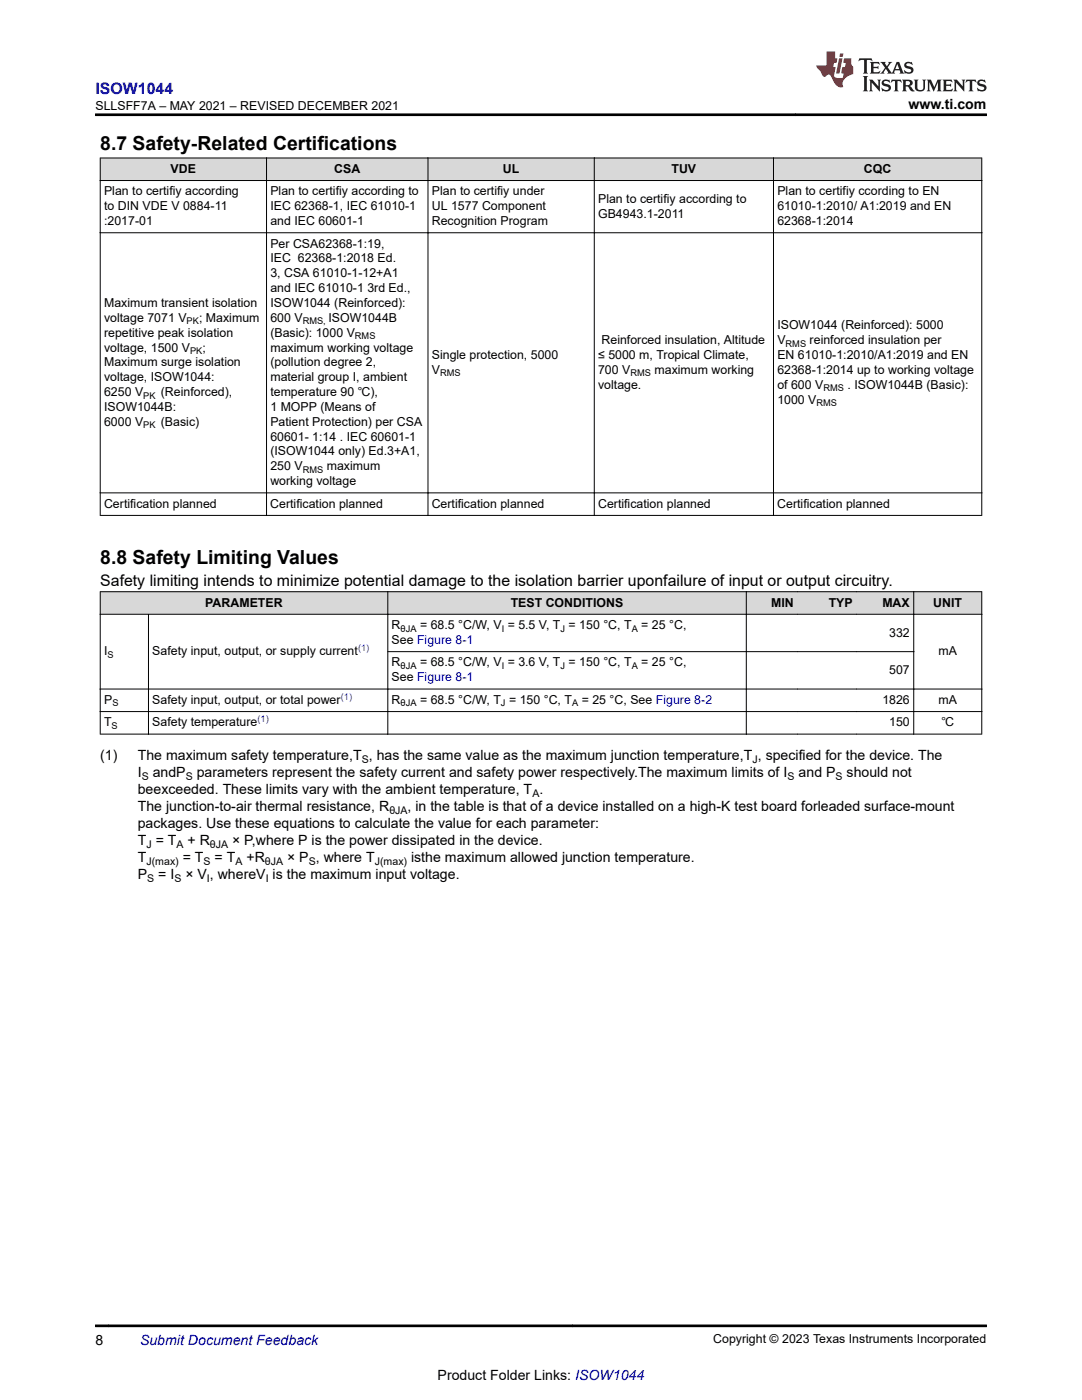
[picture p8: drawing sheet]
<svg xmlns="http://www.w3.org/2000/svg" width="216mm" height="279mm" viewBox="0 0 216 279" stroke-linecap="round" stroke-linejoin="round" font-family="sans-serif">
<defs><g id="words">
<g font-size="3.9">
<text x="20" y="29.9">8.7 Safety-Related Certifications</text>
<text x="20" y="112.7">8.8 Safety Limiting Values</text>
</g>
<text font-size="3.2" fill="#00f" x="19.1" y="18.7">ISOW1044</text>
<text font-size="3.2" x="20" y="117">Safety limiting intends to minimize potential damage to the isolation barrier uponfailure of input or output circuitry.</text>
<g font-size="2.8">
<text x="181.3" y="21.8">www.ti.com</text>
<text x="20" y="151.7">(1)</text>
<text x="27.5" y="151.7">The maximum safety temperature,T , has the same value as the maximum junction temperature,T , specified for the device. The</text>
<text x="27.5" y="155">I</text>
<text x="30.5" y="155">andP</text>
<text x="39.3" y="155">parameters represent the safety current and safety power respectively.The maximum limits of I</text>
<text x="159.4" y="155">and P</text>
<text x="168.9" y="155">should not</text>
<text x="27.5" y="161.8">The junction-to-air thermal resistance, R</text>
<text x="27.5" y="158.4">beexceeded. These limits vary with the ambient temperature, T .</text>
<text x="81.3" y="161.8">, in the table is that of a device installed on a high-K test board forleaded surface-mount</text>
<text x="27.5" y="165.2">packages. Use these equations to calculate the value for each parameter:</text>
<text x="27.5" y="172">T</text>
<text x="27.5" y="168.6">T = T</text>
<text x="36.5" y="172">= T</text>
<text x="37.4" y="168.6">+ R</text>
<text x="42.8" y="172">= T</text>
<text x="46.3" y="168.6">× P,where P is the power dissipated in the device.</text>
<text x="49.2" y="172">+R</text>
<text x="57.3" y="172">× P , where T</text>
<text x="82" y="172">isthe maximum allowed junction temperature.</text>
<text x="27.5" y="175.4">P</text>
<text x="31.6" y="175.4">= I</text>
<text x="37" y="175.4">× V , whereV is the maximum input voltage.</text>
<text x="19.1" y="268.4">8</text>
<text x="87.3" y="275.3">Product Folder Links: ISOW1044</text>
</g>
<text font-size="2.8" fill="#00f" x="27.9" y="268.4">Submit Document Feedback</text>
<g font-size="2.5">
<text x="19.1" y="21.9">SLLSFF7A – MAY 2021 – REVISED DECEMBER 2021</text>
<text x="34.1" y="34.5">VDE</text>
<text x="66.7" y="34.5">CSA</text>
<text x="100.3" y="34.5">UL</text>
<text x="134" y="34.5">TUV</text>
<text x="172.4" y="34.5">CQC</text>
<text x="20.8" y="39">Plan to certifiy according</text>
<text x="20.8" y="42">to DIN VDE V 0884-11</text>
<text x="54" y="39">Plan to certifiy according to</text>
<text x="54" y="42">IEC 62368-1, IEC 61010-1</text>
<text x="86.2" y="39">Plan to certifiy under</text>
<text x="86.2" y="42">UL 1577 Component</text>
<text x="119.3" y="40.5">Plan to certifiy according to</text>
<text x="155.1" y="39">Plan to certifiy ccording to EN</text>
<text x="155.1" y="42">61010-1:2010/ A1:2019 and EN</text>
<text x="20.8" y="44.9">:2017-01</text>
<text x="54" y="44.9">and IEC 60601-1</text>
<text x="86.2" y="44.9">Recognition Program</text>
<text x="119.3" y="43.4">GB4943.1-2011</text>
<text x="155.1" y="44.9">62368-1:2014</text>
<text x="54" y="49.4">Per CSA62368-1:19,</text>
<text x="54" y="52.4">IEC 62368-1:2018 Ed.</text>
<text x="54" y="55.3">3, CSA 61010-1-12+A1</text>
<text x="54" y="58.3">and IEC 61010-1 3rd Ed.,</text>
<text x="20.8" y="61.3">Maximum transient isolation</text>
<text x="20.8" y="64.2">voltage 7071 V</text>
<text x="39.7" y="64.2">; Maximum</text>
<text x="54" y="61.3">ISOW1044 (Reinforced):</text>
<text x="54" y="64.2">600 V</text>
<text x="65.5" y="64.2">ISOW1044B</text>
<text x="155.1" y="65.7">ISOW1044 (Reinforced): 5000</text>
<text x="20.8" y="67.2">repetitive peak isolation</text>
<text x="20.8" y="70.2">voltage, 1500 V</text>
<text x="40.4" y="70.2">;</text>
<text x="53.9" y="70.2">maximum working voltage</text>
<text x="53.9" y="67.2">(Basic): 1000 V</text>
<text x="86.2" y="71.6">Single protection, 5000</text>
<text x="119.3" y="71.6">≤ 5000 m, Tropical Climate,</text>
<text x="120" y="68.7">Reinforced insulation, Altitude</text>
<text x="155.1" y="71.6">EN 61010-1:2010/A1:2019 and EN</text>
<text x="155.1" y="68.7">V</text>
<text x="161.6" y="68.7">reinforced insulation per</text>
<text x="20.8" y="73.1">Maximum surge isolation</text>
<text x="20.8" y="76.1">voltage, ISOW1044:</text>
<text x="53.9" y="73.1">(pollution degree 2,</text>
<text x="53.9" y="76.1">material group I, ambient</text>
<text x="86.2" y="74.6">V</text>
<text x="119.3" y="77.6">voltage.</text>
<text x="119.3" y="74.6">700 V</text>
<text x="130.6" y="74.6">maximum working</text>
<text x="155.1" y="74.6">62368-1:2014 up to working voltage</text>
<text x="155.1" y="77.6">of 600 V</text>
<text x="169.1" y="77.6">. ISOW1044B (Basic):</text>
<text x="20.8" y="79">6250 V</text>
<text x="20.8" y="82">ISOW1044B:</text>
<text x="32.1" y="79">(Reinforced),</text>
<text x="53.9" y="79">temperature 90 ℃),</text>
<text x="53.9" y="82">1 MOPP (Means of</text>
<text x="155.1" y="80.5">1000 V</text>
<text x="20.8" y="85">6000 V</text>
<text x="32.1" y="85">(Basic)</text>
<text x="53.9" y="85">Patient Protection) per CSA</text>
<text x="53.9" y="87.9">60601- 1:14 . IEC 60601-1</text>
<text x="53.9" y="90.9">(ISOW1044 only) Ed.3+A1,</text>
<text x="53.9" y="93.9">250 V</text>
<text x="65.2" y="93.9">maximum</text>
<text x="20.8" y="101.3">Certification planned</text>
<text x="53.9" y="101.3">Certification planned</text>
<text x="53.9" y="96.8">working voltage</text>
<text x="86.1" y="101.3">Certification planned</text>
<text x="119.3" y="101.3">Certification planned</text>
<text x="155.1" y="101.3">Certification planned</text>
<text x="41" y="121.1">PARAMETER</text>
<text x="78.1" y="125.6">R</text>
<text x="83.8" y="125.6">= 68.5 °C/W, V = 5.5 V, T = 150 °C, T</text>
<text x="101.9" y="121.1">TEST CONDITIONS</text>
<text x="128" y="125.6">= 25 °C,</text>
<text x="153.9" y="121.1">MIN</text>
<text x="165.4" y="121.1">TYP</text>
<text x="176.1" y="121.1">MAX</text>
<text x="186.2" y="121.1">UNIT</text>
<text x="20.8" y="130.8">I</text>
<text x="30.4" y="130.8">Safety input, output, or supply current</text>
<text x="78.1" y="128.5">See Figure 8-1</text>
<text x="177.4" y="127">332</text>
<text x="187.3" y="130.8">mA</text>
<text x="78.1" y="136">See Figure 8-1</text>
<text x="78.1" y="133">R</text>
<text x="83.8" y="133">= 68.5 °C/W, V = 3.6 V, T = 150 °C, T</text>
<text x="128" y="133">= 25 °C,</text>
<text x="177.4" y="134.5">507</text>
<text x="20.8" y="140.5">P</text>
<text x="30.4" y="140.5">Safety input, output, or total power</text>
<text x="78.1" y="140.5">R</text>
<text x="83.8" y="140.5">= 68.5 °C/W, T = 150 °C, T</text>
<text x="116.1" y="140.5">= 25 °C, See Figure 8-2</text>
<text x="176.1" y="140.5">1826</text>
<text x="187.3" y="140.5">mA</text>
<text x="20.8" y="145">T</text>
<text x="30.4" y="145">Safety temperature</text>
<text x="177.4" y="145">150</text>
<text x="187.8" y="145">℃</text>
<text x="142.3" y="268.1">Copyright © 2023 Texas Instruments Incorporated</text>
</g>
<g font-size="2.1">
<text x="28.3" y="155.6">S</text>
<text x="37.1" y="155.6">S</text>
<text x="72.2" y="152.2">S</text>
<text x="150.2" y="152.2">J</text>
<text x="157.2" y="155.6">S</text>
<text x="166.7" y="155.6">S</text>
<text x="106.2" y="159">A</text>
<text x="77.7" y="162.4">θJA</text>
<text x="29.2" y="172.5">J(max)</text>
<text x="29.2" y="169.2">J</text>
<text x="35.2" y="169.2">A</text>
<text x="40.6" y="172.5">S</text>
<text x="41.9" y="169.2">θJA</text>
<text x="47" y="172.5">A</text>
<text x="52.9" y="172.5">θJA</text>
<text x="61.6" y="172.5">S</text>
<text x="74.8" y="172.5">J(max)</text>
<text x="29.4" y="175.9">S</text>
<text x="34.8" y="175.9">S</text>
<text x="41.3" y="175.9">I</text>
<text x="53" y="175.9">I</text>
</g>
<g font-size="1.8">
<text x="37.2" y="64.7">PK</text>
<text x="60.4" y="64.7">RMS,</text>
<text x="37.9" y="70.6">PK</text>
<text x="70.8" y="67.7">RMS</text>
<text x="156.8" y="69.2">RMS</text>
<text x="87.8" y="75.1">RMS</text>
<text x="125.8" y="75.1">RMS</text>
<text x="28.6" y="79.5">PK</text>
<text x="162.9" y="81">RMS</text>
<text x="164.3" y="78.1">RMS</text>
<text x="28.6" y="85.5">PK</text>
<text x="60.4" y="94.4">RMS</text>
<text x="21.5" y="131.3">S</text>
<text x="79.9" y="126">θJA</text>
<text x="100.1" y="126">I</text>
<text x="111.9" y="126">J</text>
<text x="126" y="126">A</text>
<text x="79.9" y="133.5">θJA</text>
<text x="100.1" y="133.5">I</text>
<text x="111.9" y="133.5">J</text>
<text x="126" y="133.5">A</text>
<text x="22.4" y="141">S</text>
<text x="79.9" y="141">θJA</text>
<text x="100" y="141">J</text>
<text x="114.2" y="141">A</text>
<text x="22.3" y="145.5">S</text>
</g>
<g font-size="1.8" fill="#00f">
<text x="71.4" y="129.9">(1)</text>
<text x="68" y="139.6">(1)</text>
<text x="51.4" y="144.1">(1)</text>
</g>
</g></defs>
<g fill="#d8d8d8">
<path d="M20 31.5h175.9v4.5h-175.9z" fill-rule="evenodd"/>
<path d="M20.1 31.6h33v4.4h-33z" fill-rule="evenodd"/>
<path d="M53.2 31.6h32.1v4.4h-32.1z" fill-rule="evenodd"/>
<path d="M85.5 31.6h33v4.4h-33z" fill-rule="evenodd"/>
<path d="M118.6 31.6h35.7v4.4h-35.7z" fill-rule="evenodd"/>
<path d="M154.4 31.6h41.4v4.4h-41.4z" fill-rule="evenodd"/>
</g>
<path d="M19.9 31.5h176.1M19.9 36h176.1M20 31.5v71.4M53.2 31.5v71.4M85.4 31.5v71.4M118.6 31.5v71.4M154.3 31.5v71.4M195.9 31.5v71.4M19.9 46.5h176.1M19.9 98.4h176.1M19.9 102.9h176.1" fill="none" stroke="#000" stroke-width=".2"/>
<g fill="#d8d8d8">
<path d="M20 118.1h175.9v4.5h-175.9z" fill-rule="evenodd"/>
<path d="M20.1 118.2h57.2v4.3h-57.2z" fill-rule="evenodd"/>
<path d="M77.4 118.2h71.5v4.3h-71.5z" fill-rule="evenodd"/>
<path d="M149 118.2h10.1v4.3h-10.1z" fill-rule="evenodd"/>
<path d="M159.1 118.2h11.8v4.3h-11.8z" fill-rule="evenodd"/>
<path d="M170.9 118.2h11.4v4.3h-11.4z" fill-rule="evenodd"/>
<path d="M182.4 118.2h13.4v4.3h-13.4z" fill-rule="evenodd"/>
</g>
<path d="M19.9 118.1h176.1M20 118v28.6M77.4 118v28.6M148.9 118v28.6M182.3 118v28.6M195.9 118v28.6M19.9 122.6h176.1M19.9 137.5h176.1M29.6 122.6v24M77.4 130.1h105M19.9 142h176.1M19.9 146.5h176.1" fill="none" stroke="#000" stroke-width=".2"/>
<path d="M171.5 11.6l-.2 .6 .5-.2h.6v.1v2.2l-.2 .4h1l-.2-.4v-2.2v-.1h.5l.6 .2-.2-.6zM173.6 12.4l.2 .3v1.6l-.2 .4h1.9l.1-.6a1.08 1.08 0 0 1-1.3 .2v-.7h.6l.4 .2v-.7l-.4 .2h-.6v-.5l.2-.2a1 1 0 0 1 1 .3l-.1-.5zM175.7 12.4l.9 1.1-1 1.2h.9l-.2-.2 .5-.8 .4 .8-.2 .2h1.6l-.2-.2 .2-.5h.9l.1 .5-.1 .2h.9l-.2-.4-.8-1.9h-.5l-.9 2.1-.9-1.1 .9-1h-.8l.2 .2-.4 .6-.4-.6 .2-.2zM179 12.8l.4 1h-.7zM180.7 12.5a.65 .65 0 0 0-.2 .7 .65 .65 0 0 0 .6 .5l.6 .1 .1 .3a.79 .79 0 0 1-.7 .4 .79 .79 0 0 1-.7-.5l.1 .7 .2-.1a.93 .93 0 0 0 1.1 0 .93 .93 0 0 0 .4-.9 1.46 1.46 0 0 0-1.2-.6l-.1-.3a1.09 1.09 0 0 1 1.2 .2l-.2-.6-.1 .1-.5-.2zM172.2 15.2l.2 .4v2.2l-.2 .4h1l-.2-.4v-2.2l.2-.4zM173.4 15.9l.2 .4v1.5l-.2 .4h.8l-.3-.4 .1-1.3 1.6 1.8v-2l.2-.4h-.7l.1 .2 .1 1.1-1.2-1.3zM176.2 16a.65 .65 0 0 0-.2 .8 .65 .65 0 0 0 .6 .4l.6 .2 .1 .2a.79 .79 0 0 1-.7 .4 .79 .79 0 0 1-.7-.5l.1 .7 .2-.1a.93 .93 0 0 0 1.1 .1 .93 .93 0 0 0 .4-1 1.46 1.46 0 0 0-1.2-.5l-.1-.4a1.09 1.09 0 0 1 1.2 .2l-.1-.6-.2 .1-.5-.1zM177.9 15.9l-.1 .6a.63 .63 0 0 1 .8-.3v1.6l-.3 .4h1l-.2-.4v-1.6a.66 .66 0 0 1 .8 .3l-.1-.6zM180 15.9l.2 .4v1.5l-.2 .4h1l-.2-.2-.1-.7h.5l.1 .2a.79 .79 0 0 0 1.2 .6l-1-.9a.61 .61 0 0 0 .6-.6 .61 .61 0 0 0-.5-.7zM180.8 16.2h.1a.47 .47 0 0 1 .5 .1 .47 .47 0 0 1 .1 .5l-.1 .1-.7 .1zM182.3 15.9l.2 .2a2.26 2.26 0 0 0 .4 2 1.04 1.04 0 0 0 1.7-.7v-1.3l.2-.2h-.8l.2 .4v1.1a.6 .6 0 0 1-.6 .6 .6 .6 0 0 1-.5-.6v-1.1l.2-.4zM184.9 15.9l.2 .4v1.5l-.2 .4h.8l-.3-.4v-1.4l.9 1.9 .9-1.9v1.4l-.3 .4h1l-.2-.4v-1.5l.2-.4h-.8l-.7 1.5-.6-1.5zM188.1 15.9l.2 .4v1.5l-.2 .4h1.9l.1-.6a1.09 1.09 0 0 1-1.3 .2v-.7h.6l.4 .2v-.6l-.4 .2h-.6v-.6l.2-.1a1.01 1.01 0 0 1 1 .3l-.1-.6zM190.2 15.9l.3 .4v1.5l-.3 .4h.8l-.2-.4v-1.3l1.6 1.8v-2l.2-.4h-.7l.2 .2v1.1l-1.2-1.3zM192.8 15.9l-.1 .6a.63 .63 0 0 1 .8-.3v1.6l-.3 .4h1l-.2-.4v-1.6a.66 .66 0 0 1 .8 .3l-.1-.6zM195.2 16a.65 .65 0 0 0-.2 .8 .65 .65 0 0 0 .6 .4l.6 .2 .2 .2a.79 .79 0 0 1-.7 .4 .79 .79 0 0 1-.7-.5l.1 .7 .2-.1a.93 .93 0 0 0 1 .1 .93 .93 0 0 0 .5-1 1.46 1.46 0 0 0-1.3-.5v-.4a1.09 1.09 0 0 1 1.2 .2l-.2-.6-.2 .1-.5-.1z" fill="#231f20"/>
<path d="M164.9 10.3v2.7h-2l.1 .4 .8 1a.95 .95 0 0 0 1 .9 .59 .59 0 0 1 .5-.4 .59 .59 0 0 1 .5 .3l.4 .8a1.59 1.59 0 0 0 2.1 1.4 1.61 1.61 0 0 1 1-2.3l1-.3-.1-1.5a1.59 1.59 0 0 1-.3-1.7h-1.5l-.2 .9h.6l-.2 .9h-.5l-.2 .9v.3l.4 .1-.1 .9h-.7a.73 .73 0 0 1-1-.7l.3-1.5h-.5l.1-.9h.5l.2-.9h-.5v-1.3zM167.4 11.6l-.6 3.1h.7l.6-3.1zM167.6 10.7l-.1 .6h.7l.1-.6z" fill="#ed1c24"/>
<path d="M19 22.9h177.8M19 264.6h177.8" fill="none" stroke="#000" stroke-width=".53"/>
<use href="#words"/>
</svg>
